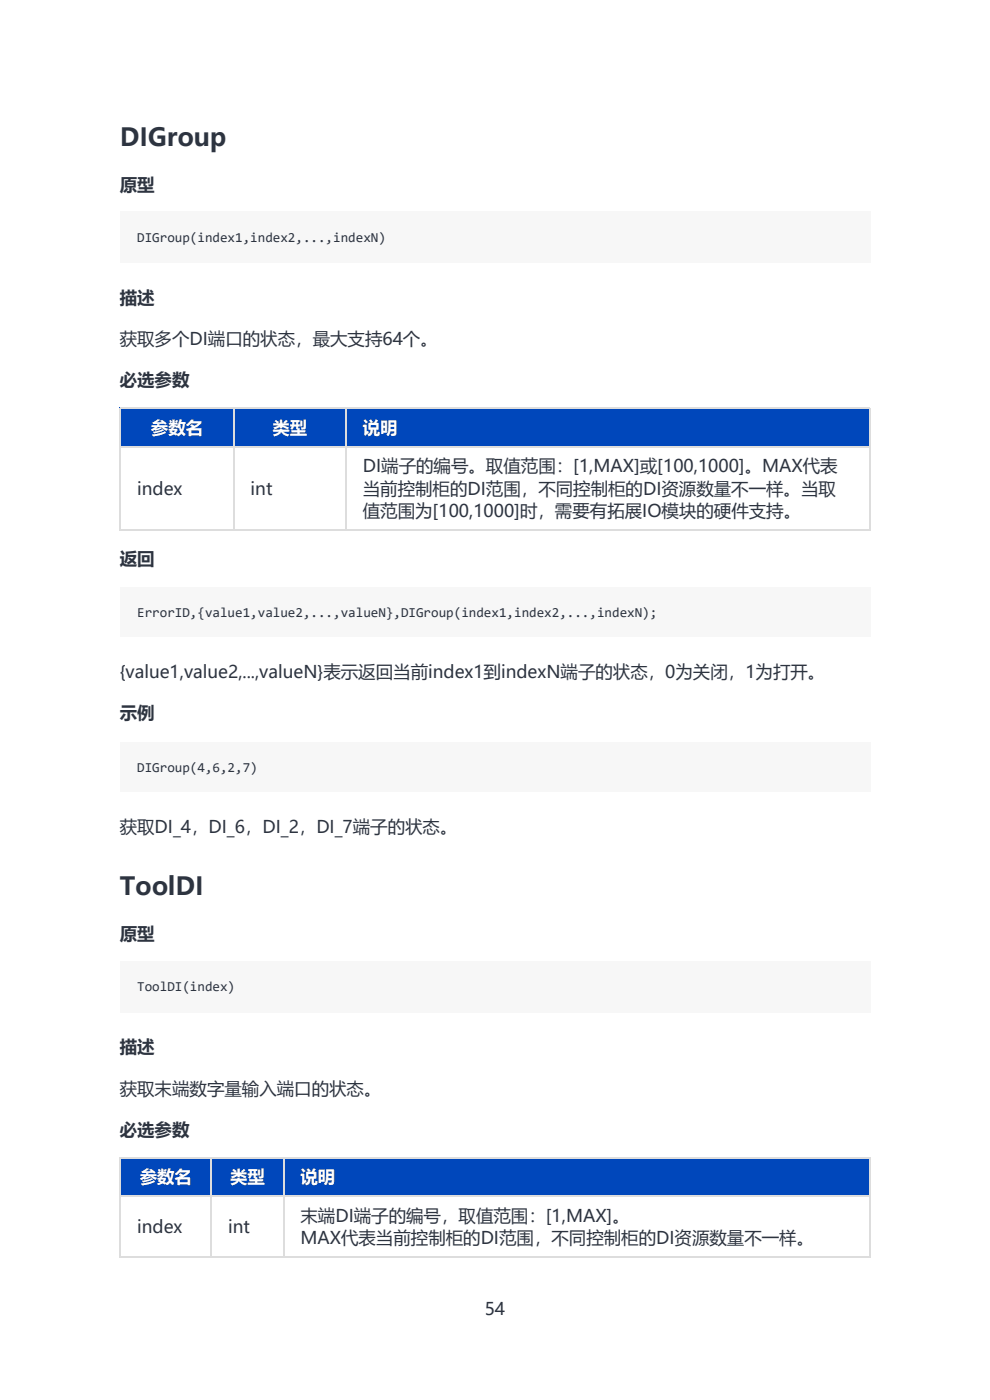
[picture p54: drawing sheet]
<svg xmlns="http://www.w3.org/2000/svg" width="210mm" height="297mm" viewBox="0 0 210 297" stroke-linecap="round" stroke-linejoin="round" font-family="sans-serif">
<defs><g id="words">
<g font-size="5.3" fill="#2d3440">
<text x="25.4" y="30.9">DIGroup</text>
<text x="25.4" y="189.9">ToolDI</text>
</g>
<g font-size="3.7" fill="#2d3440">
<text x="25.4" y="40.5">原型</text>
<text x="25.4" y="64.5">描述</text>
<text x="25.4" y="73.3">获取多个DI端口的状态，最大支持64个。</text>
<text x="25.4" y="82">必选参数</text>
<text x="77" y="100.2">DI端子的编号。取值范围：[1,MAX]或[100,1000]。MAX代表</text>
<text x="29.1" y="105">index</text>
<text x="53.2" y="105">int</text>
<text x="77" y="105">当前控制柜的DI范围，不同控制柜的DI资源数量不一样。当取</text>
<text x="77" y="109.8">值范围为[100,1000]时，需要有拓展IO模块的硬件支持。</text>
<text x="25.4" y="119.8">返回</text>
<text x="25.4" y="143.9">{value1,value2,...,valueN}表示返回当前index1到indexN端子的状态，0为关闭，1为打开。</text>
<text x="25.4" y="152.6">示例</text>
<text x="25.4" y="176.7">获取DI_4，DI_6，DI_2，DI_7端子的状态。</text>
<text x="25.4" y="199.4">原型</text>
<text x="25.4" y="223.5">描述</text>
<text x="25.4" y="232.2">获取末端数字量输入端口的状态。</text>
<text x="25.4" y="240.9">必选参数</text>
<text x="29.1" y="261.6">index</text>
<text x="48.4" y="261.6">int</text>
<text x="63.7" y="259.2">末端DI端子的编号，取值范围：[1,MAX]。</text>
<text x="63.7" y="263.9">MAX代表当前控制柜的DI范围，不同控制柜的DI资源数量不一样。</text>
<text x="102.8" y="279">54</text>
</g>
<g font-size="3.7" fill="#fff">
<text x="32" y="92">参数名</text>
<text x="57.8" y="92">类型</text>
<text x="77" y="92">说明</text>
<text x="29.6" y="251">参数名</text>
<text x="48.8" y="251">类型</text>
<text x="63.7" y="251">说明</text>
</g>
<g font-size="2.9" fill="#2d3440">
<text x="29.1" y="51.3">DIGroup(index1,index2,...,indexN)</text>
<text x="29.1" y="130.9">ErrorID,{value1,value2,...,valueN},DIGroup(index1,index2,...,indexN);</text>
<text x="29.1" y="163.7">DIGroup(4,6,2,7)</text>
<text x="29.1" y="210.2">ToolDI(index)</text>
</g>
</g></defs>
<path d="M25.4 45h159.2v10.8h-159.2z" fill="#f7f7f7"/>
<path d="M25.4 86.5h24.1v8.2h-24.1z" fill="#fff"/>
<path d="M25.4 86.5h24.1v8.2h-24.1z" fill="#0047bb"/>
<path d="M49.5 86.5h23.8v8.2h-23.8z" fill="#fff"/>
<path d="M49.5 86.5h23.8v8.2h-23.8z" fill="#0047bb"/>
<path d="M73.3 86.5h111v8.2h-111z" fill="#fff"/>
<path d="M73.3 86.5h111v8.2h-111z" fill="#0047bb"/>
<g fill="#fff">
<path d="M25.4 94.7h24.1v17.7h-24.1z"/>
<path d="M49.5 94.7h23.8v17.7h-23.8z"/>
<path d="M73.3 94.7h111v17.7h-111z"/>
</g>
<path d="M25.4 94.8h159.2M25.4 86.6h159.2M25.5 86.5v26.2M49.6 86.5v26.2M73.4 86.5v26.2M184.5 86.5v26.2M25.4 112.5h159.2" fill="none" stroke="#ddd" stroke-width=".26"/>
<g fill="#f7f7f7">
<path d="M25.4 124.6h159.2v10.5h-159.2z"/>
<path d="M25.4 157.4h159.2v10.5h-159.2z"/>
<path d="M25.4 203.9h159.2v10.8h-159.2z"/>
</g>
<path d="M25.4 245.4h19.3v8.2h-19.3z" fill="#fff"/>
<path d="M25.4 245.4h19.3v8.2h-19.3z" fill="#0047bb"/>
<path d="M44.7 245.4h15.3v8.2h-15.3z" fill="#fff"/>
<path d="M44.7 245.4h15.3v8.2h-15.3z" fill="#0047bb"/>
<path d="M60 245.4h124.3v8.2h-124.3z" fill="#fff"/>
<path d="M60 245.4h124.3v8.2h-124.3z" fill="#0047bb"/>
<g fill="#fff">
<path d="M25.4 253.6h19.3v13h-19.3z"/>
<path d="M44.7 253.6h15.3v13h-15.3z"/>
<path d="M60 253.6h124.3v13h-124.3z"/>
</g>
<path d="M25.4 253.8h159.2M25.4 245.6h159.2M25.5 245.4v21.5M44.8 245.4v21.5M60.2 245.4v21.5M184.5 245.4v21.5M25.4 266.7h159.2" fill="none" stroke="#ddd" stroke-width=".26"/>
<g fill="#f7f7f7">
<path d="M29.1 48.7h52.9v3.4h-52.9z"/>
<path d="M29.1 128.3h110.3v3.4h-110.3z"/>
<path d="M29.1 161.1h25.7v3.4h-25.7z"/>
<path d="M29.1 207.6h20.9v3.4h-20.9z"/>
</g>
<use href="#words"/>
</svg>
